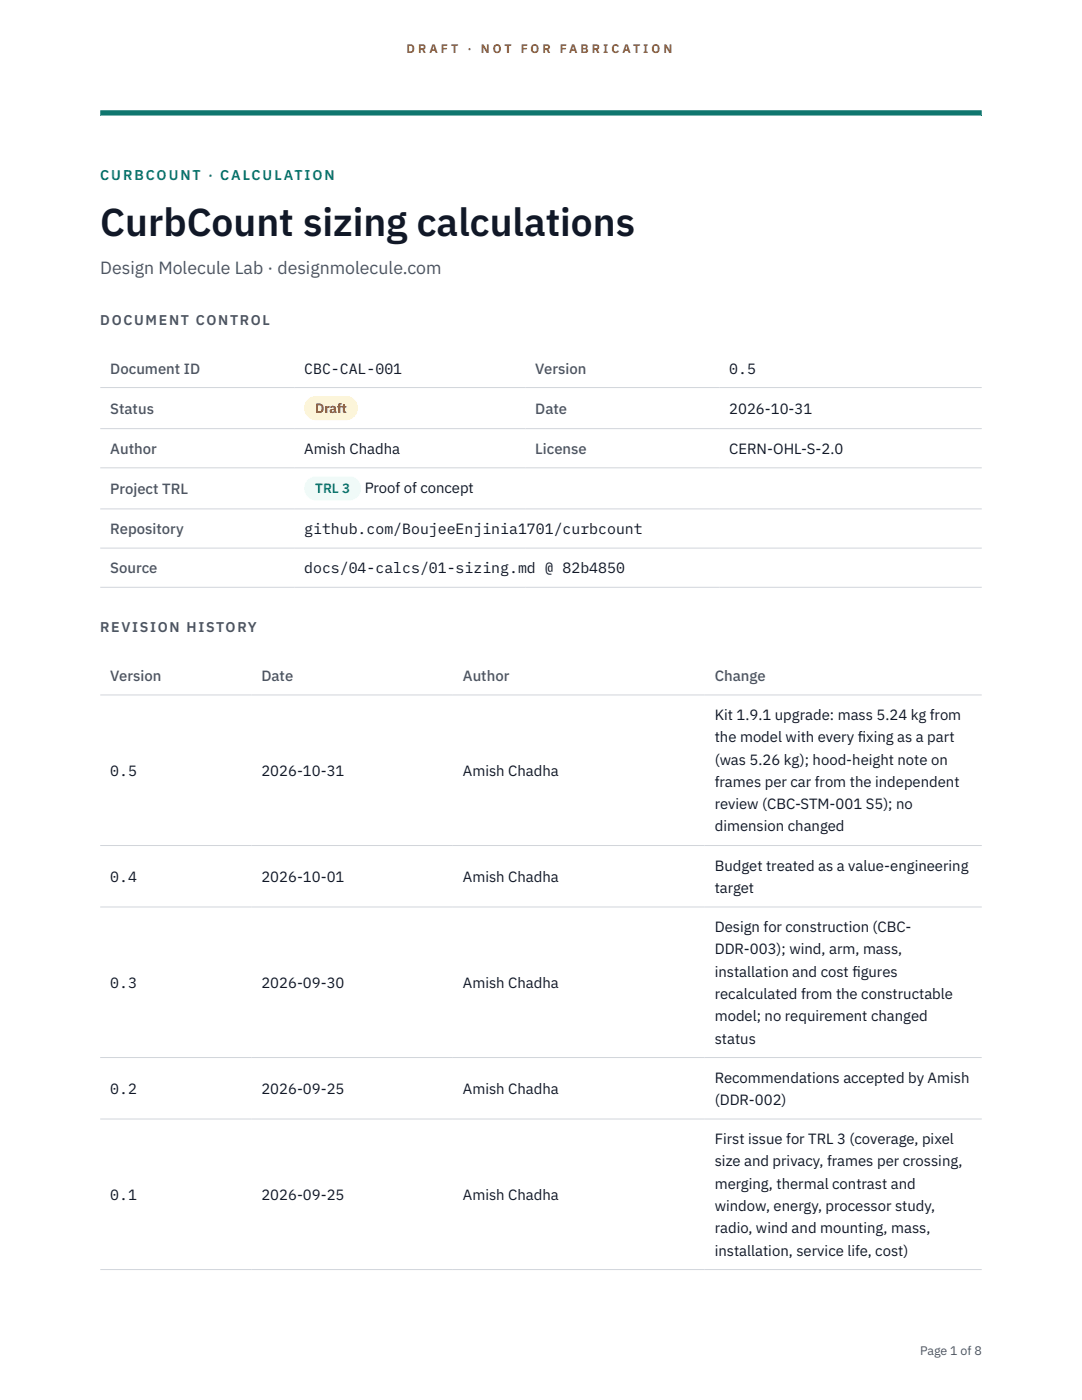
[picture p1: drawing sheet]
<svg xmlns="http://www.w3.org/2000/svg" width="216mm" height="279mm" viewBox="0 0 216 279" stroke-linecap="round" stroke-linejoin="round" font-family="sans-serif">
<defs><g id="words">
<text font-size="7.8" fill="#111827" x="20" y="47.1">CurbCount sizing calculations</text>
<text font-size="3.5" fill="#4b5563" x="20" y="54.6">Design Molecule Lab · designmolecule.com</text>
<g font-size="3" fill="#4b5563">
<text x="22" y="74.5">Document ID</text>
<text x="106.8" y="74.5">Version</text>
<text x="22" y="82.6">Status</text>
<text x="106.8" y="82.6">Date</text>
<text x="22" y="90.6">Author</text>
<text x="106.8" y="90.6">License</text>
<text x="22" y="98.6">Project TRL</text>
<text x="22" y="106.6">Repository</text>
<text x="22" y="114.4">Source</text>
<text x="22" y="135.9">Version</text>
<text x="52.2" y="135.9">Date</text>
<text x="92.4" y="135.9">Author</text>
<text x="142.6" y="135.9">Change</text>
</g>
<g font-size="3" fill="#111827">
<text x="60.7" y="74.5">CBC-CAL-001</text>
<text x="145.5" y="74.5">0.5</text>
<text x="145.5" y="82.6">2026-10-31</text>
<text x="60.7" y="90.6">Amish Chadha</text>
<text x="145.5" y="90.6">CERN-OHL-S-2.0</text>
<text x="72.8" y="98.5">Proof of concept</text>
<text x="60.7" y="106.6">github.com/BoujeeEnjinia1701/curbcount</text>
<text x="60.7" y="114.4">docs/04-calcs/01-sizing.md @ 82b4850</text>
<text x="142.6" y="143.7">Kit 1.9.1 upgrade: mass 5.24 kg from</text>
<text x="142.6" y="148.2">the model with every f</text>
<text x="171.2" y="148.2">ixing as a part</text>
<text x="22" y="154.8">0.5</text>
<text x="52.2" y="154.8">2026-10-31</text>
<text x="92.4" y="154.8">Amish Chadha</text>
<text x="142.6" y="152.6">(was 5.26 kg); hood-height note on</text>
<text x="142.6" y="157.1">frames per car from the independent</text>
<text x="142.6" y="161.5">review (CBC-STM-001 S5); no</text>
<text x="142.6" y="165.9">dimension changed</text>
<text x="142.6" y="173.8">Budget treated as a value-engineering</text>
<text x="22" y="176">0.4</text>
<text x="52.2" y="176">2026-10-01</text>
<text x="92.4" y="176">Amish Chadha</text>
<text x="142.6" y="178.2">target</text>
<text x="142.6" y="186">Design for construction (CBC-</text>
<text x="142.6" y="190.5">DDR-003); wind, arm, mass,</text>
<text x="22" y="197.1">0.3</text>
<text x="52.2" y="197.1">2026-09-30</text>
<text x="92.4" y="197.1">Amish Chadha</text>
<text x="142.6" y="194.9">installation and cost f</text>
<text x="170.1" y="194.9">igures</text>
<text x="142.6" y="199.4">recalculated from the constructable</text>
<text x="142.6" y="203.8">model; no requirement changed</text>
<text x="142.6" y="208.3">status</text>
<text x="22" y="218.3">0.2</text>
<text x="52.2" y="218.3">2026-09-25</text>
<text x="92.4" y="218.3">Amish Chadha</text>
<text x="142.6" y="216.1">Recommendations accepted by Amish</text>
<text x="142.6" y="220.5">(DDR-002)</text>
<text x="142.6" y="228.3">First issue for TRL 3 (coverage, pixel</text>
<text x="142.6" y="232.8">size and privacy, frames per crossing,</text>
<text x="22" y="239.5">0.1</text>
<text x="52.2" y="239.5">2026-09-25</text>
<text x="92.4" y="239.5">Amish Chadha</text>
<text x="142.6" y="237.2">merging, thermal contrast and</text>
<text x="142.6" y="241.7">window, energy, processor study,</text>
<text x="142.6" y="246.1">radio, wind and mounting, mass,</text>
<text x="142.6" y="250.6">installation, service life, cost)</text>
</g>
<text font-size="2.8" fill="#0f766e" x="20" y="36">CURBCOUNT · CALCULATION</text>
<g font-size="2.8" fill="#4b5563">
<text x="20" y="64.8">DOCUMENT CONTROL</text>
<text x="20" y="126.2">REVISION HISTORY</text>
</g>
<text font-size="2.7" fill="#92400e" x="62.9" y="82.5">Draft</text>
<text font-size="2.7" fill="#0f766e" x="62.9" y="98.5">TRL 3</text>
<g font-size="2.5" fill="#b45309">
<text x="81.1" y="10.5">D R A F T</text>
<text x="93.3" y="10.5">·</text>
<text x="95.9" y="10.5">N O T</text>
<text x="103.9" y="10.5">F O R</text>
<text x="111.7" y="10.5">F A B R I C A T I O N</text>
</g>
<text font-size="2.5" fill="#4b5563" x="183.6" y="270.3">Page 1 of 8</text>
</g></defs>
<path d="M20 23.1h175.9zM20 22h175.9v1.1h-175.9z" fill-rule="evenodd" fill="#0f766e"/>
<path d="M20 77.3h175.9M20 85.5h175.9M20 93.4h175.9M20 101.6h175.9M20 109.4h175.9M20 117.2h175.9M20 138.7h175.9M20 168.7h175.9M20 181h175.9M20 211.1h175.9M20 223.3h175.9M20 253.4h175.9" fill="none" stroke="#d1d5db" stroke-width=".2"/>
<path d="M60.7 79h10.7v4.9h-10.7z" fill="#fef3c7"/>
<path d="M60.7 95.1h11.4v4.8h-11.4z" fill="#f0fdfa"/>
<use href="#words"/>
</svg>
